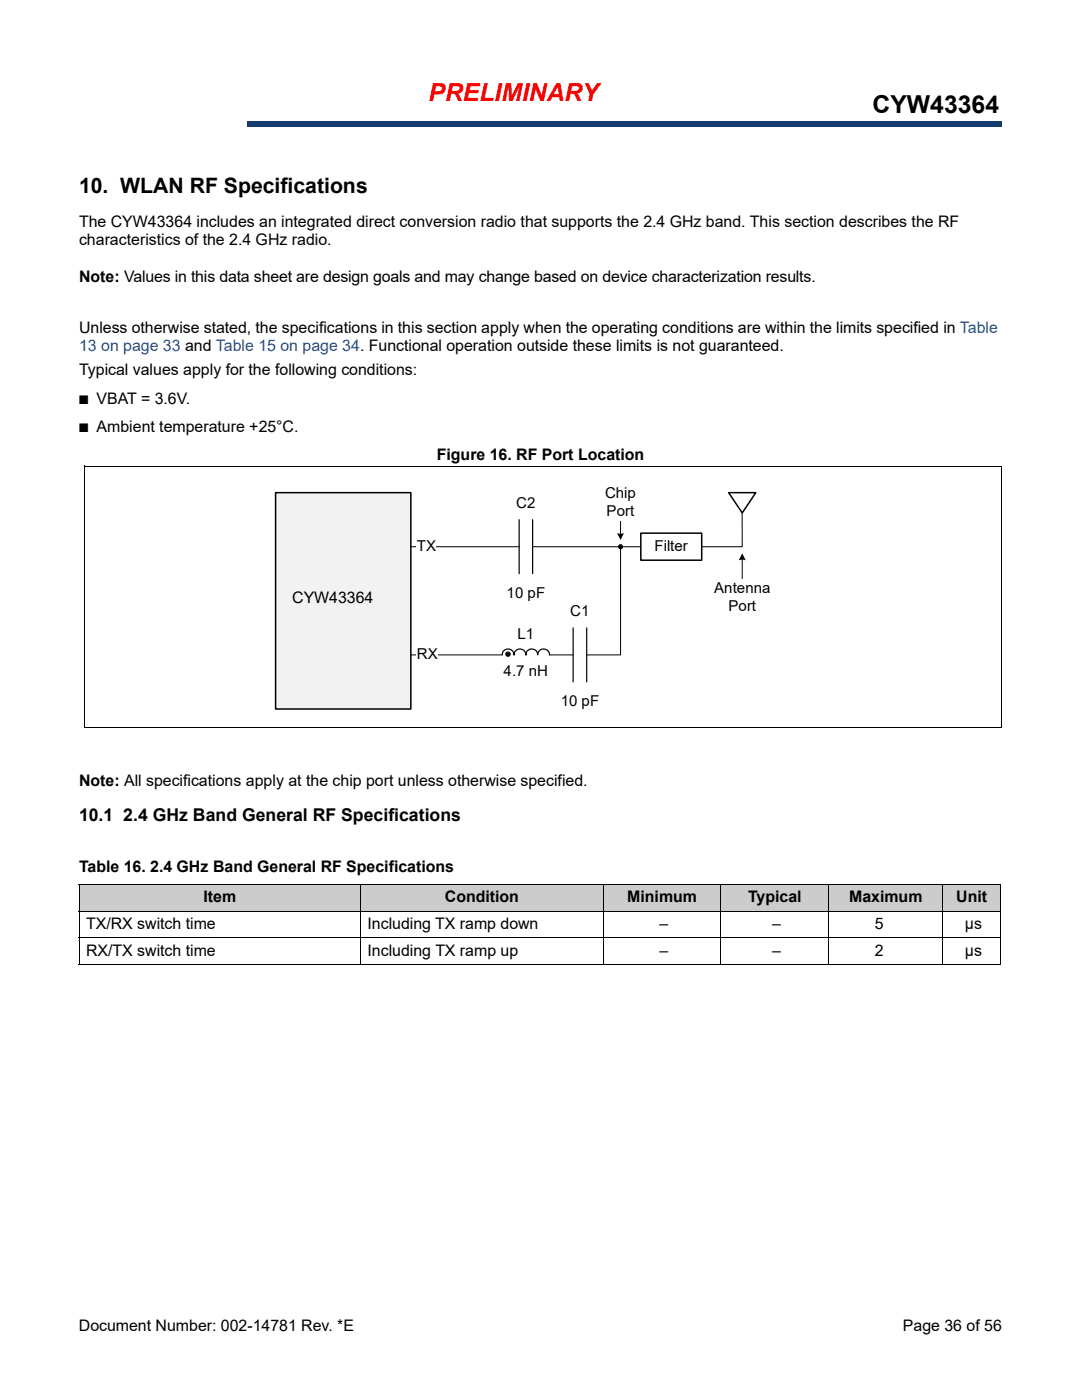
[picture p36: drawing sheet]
<svg xmlns="http://www.w3.org/2000/svg" width="216mm" height="279mm" viewBox="0 0 216 279" stroke-linecap="round" stroke-linejoin="round" font-family="sans-serif">
<defs><g id="words">
<text font-size="4.9" fill="#f00" x="85.5" y="20.2">PRELIMINARY</text>
<text font-size="4.9" x="174.1" y="22.5">CYW43364</text>
<text font-size="4.2" x="15.8" y="38.6">10. WLAN RF Specifications</text>
<text font-size="3.5" x="15.8" y="163.8">10.1 2.4 GHz Band General RF Specifications</text>
<g font-size="3.2">
<text x="15.8" y="45.3">The CYW43364 includes an integrated direct conversion radio that supports the 2.4 GHz band. This section describes the RF</text>
<text x="15.8" y="48.8">characteristics of the 2.4 GHz radio.</text>
<text x="15.8" y="56.2">Note: Values in this data sheet are design goals and may change based on device characterization results.</text>
<text x="15.8" y="66.5">Unless otherwise stated, the specifications in this section apply when the operating conditions are within the limits specified in Table</text>
<text x="15.8" y="74.9">Typical values apply for the following conditions:</text>
<text x="19.3" y="80.6">VBAT = 3.6V.</text>
<text x="19.3" y="86.2">Ambient temperature +25°C.</text>
<text x="87.1" y="91.9">Figure 16. RF Port Location</text>
<text x="58.3" y="120.4">CYW43364</text>
<text x="15.8" y="156.8">Note: All specifications apply at the chip port unless otherwise specified.</text>
<text x="15.8" y="174.1">Table 16. 2.4 GHz Band General RF Specifications</text>
<text x="17.2" y="185.4">TX/RX switch time</text>
<text x="40.6" y="180.1">Item</text>
<text x="73.3" y="185.4">Including TX ramp down</text>
<text x="88.8" y="180.1">Condition</text>
<text x="125.2" y="180.1">Minimum</text>
<text x="131.6" y="185.4">–</text>
<text x="149.3" y="180.1">Typical</text>
<text x="154.1" y="185.4">–</text>
<text x="169.4" y="180.1">Maximum</text>
<text x="174.6" y="185.4">5</text>
<text x="190.8" y="180.1">Unit</text>
<text x="192.5" y="185.4">µs</text>
<text x="17.2" y="190.7">RX/TX switch time</text>
<text x="73.3" y="190.7">Including TX ramp up</text>
<text x="131.6" y="190.7">–</text>
<text x="154.1" y="190.7">–</text>
<text x="174.6" y="190.7">2</text>
<text x="192.5" y="190.7">µs</text>
<text x="15.7" y="265.6">Document Number: 002-14781 Rev. *E</text>
<text x="180.1" y="265.6">Page 36 of 56</text>
</g>
<text font-size="3.2" fill="#1f52a1" x="15.8" y="70">13 on page 33 and Table 15 on page 34. Functional operation outside these limits is not guaranteed.</text>
<g font-size="3">
<text x="103" y="101.3">C2</text>
<text x="120.7" y="99.4">Chip</text>
<text x="121.1" y="103">Port</text>
<text x="83.2" y="110">TX</text>
<text x="130.6" y="110">Filter</text>
<text x="101.1" y="119.4">10 pF</text>
<text x="142.5" y="118.3">Antenna</text>
<text x="113.8" y="123">C1</text>
<text x="145.4" y="121.9">Port</text>
<text x="83.2" y="131.6">RX</text>
<text x="103.3" y="127.6">L1</text>
<text x="100.5" y="134.8">4.7 nH</text>
<text x="111.9" y="140.9">10 pF</text>
</g>
<g font-size="2.5">
<text x="15.8" y="80.6">■</text>
<text x="15.8" y="86.2">■</text>
</g>
</g></defs>
<path d="M49.3 24.3h150.5v1h-150.5z" fill="#163b71"/>
<path d="M49.3 24.3h150.6" fill="none" stroke="#163b71" stroke-width=".2"/>
<path d="M199.7 24.3h.2v1h-.2z" fill="#163b71"/>
<path d="M49.3 25.3h150.5" fill="none" stroke="#163b71" stroke-width=".2"/>
<path d="M49.3 24.3h.1v1h-.1z" fill="#163b71"/>
<g fill="#ccc">
<path d="M15.8 176.6h56.1v5.3h-56.1z"/>
<path d="M71.9 176.6h48.5v5.3h-48.5z"/>
<path d="M120.4 176.6h23.4v5.3h-23.4z"/>
<path d="M143.8 176.6h21.6v5.3h-21.6z"/>
<path d="M165.4 176.6h22.7v5.3h-22.7z"/>
<path d="M188.1 176.6h11.6v5.3h-11.6z"/>
</g>
<path d="M15.7 176.6h184M15.8 176.7v15.7M71.9 176.5v16.1M120.4 176.5v16.1M143.8 176.5v16.1M165.4 176.5v16.1M188.1 176.5v16.1M199.7 176.7v15.7M15.7 181.9h184M15.7 187.2h184M15.7 192.5h184" fill="none" stroke="#000" stroke-width=".2"/>
<path d="M54.5 95.9h100.4v46.3h-100.4z" fill="#fff"/>
<path d="M55 98.3h27v43.2h-27z" fill="#f2f2f2"/>
<path d="M55 98.3h27v43.2h-27z" fill="none" stroke="#000" stroke-width=".3"/>
<path d="M82 109.1h21.6" fill="none" stroke="#000" stroke-width=".2"/>
<path d="M83.2 107.3h3.8v3.6h-3.8z" fill="#fff"/>
<path d="M82 130.7h18.2" fill="none" stroke="#000" stroke-width=".2"/>
<path d="M83.2 128.9h4.2v3.6h-4.2z" fill="#fff"/>
<path d="M103.6 103.7v10.8M106.3 103.7v10.8M100.2 130.7a1.19 1.19 0 0 1 1.2-1.2 1.19 1.19 0 0 1 1.2 1.2 1.19 1.19 0 0 1 1.2-1.2 1.19 1.19 0 0 1 1.1 1.2 1.16 1.16 0 0 1 1.2-1.2 1.16 1.16 0 0 1 1.2 1.2 1.19 1.19 0 0 1 1.2-1.2 1.19 1.19 0 0 1 1.1 1.2M114.4 125.3v10.8M117.1 125.3v10.8" fill="none" stroke="#000" stroke-width=".24"/>
<path d="M100.9 130.1h.9v.9h-.9z" fill="#000"/>
<g fill="none" stroke="#000" stroke-width=".2">
<path d="M109.6 130.7h4.8"/>
<circle cx="101.3" cy="130.5" r=".44"/>
</g>
<path d="M127.9 106.4h12.1v5.4h-12.1z" fill="#fff"/>
<path d="M127.9 106.4h12.1v5.4h-12.1z" fill="none" stroke="#000" stroke-width=".3"/>
<path d="M106.3 109.1h21.6M123.8 102.4v4.3M123.8 109.1v21.6h-6.7" fill="none" stroke="#000" stroke-width=".2"/>
<g fill="#000">
<path d="M123.1 106.4a1.48 1.48 0 0 0 1.4 0l-.7 1.4z" fill-rule="evenodd"/>
<circle cx="123.8" cy="109.1" r=".51"/>
</g>
<path d="M120.7 96.7h6.2v7.2h-6.2z" fill="#fff"/>
<path d="M145.4 98.3h5.4l-2.7 4.1z" fill="#fff"/>
<path d="M145.4 98.3h5.4l-2.7 4.1z" fill="none" stroke="#000" stroke-width=".3"/>
<path d="M148.1 102.3v6.8h-8.1M148.1 111.5v4.3" fill="none" stroke="#000" stroke-width=".2"/>
<path d="M148.1 110.4l.7 1.4-.7-.1-.7 .1z" fill-rule="evenodd" fill="#000"/>
<path d="M142.5 115.6h11.2v7.2h-11.2z" fill="#fff"/>
<path d="M16.9 93h183M16.9 92.9v52.2M199.9 93v52.2M16.8 145.1h183.1" fill="none" stroke="#000" stroke-width=".2"/>
<use href="#words"/>
</svg>
